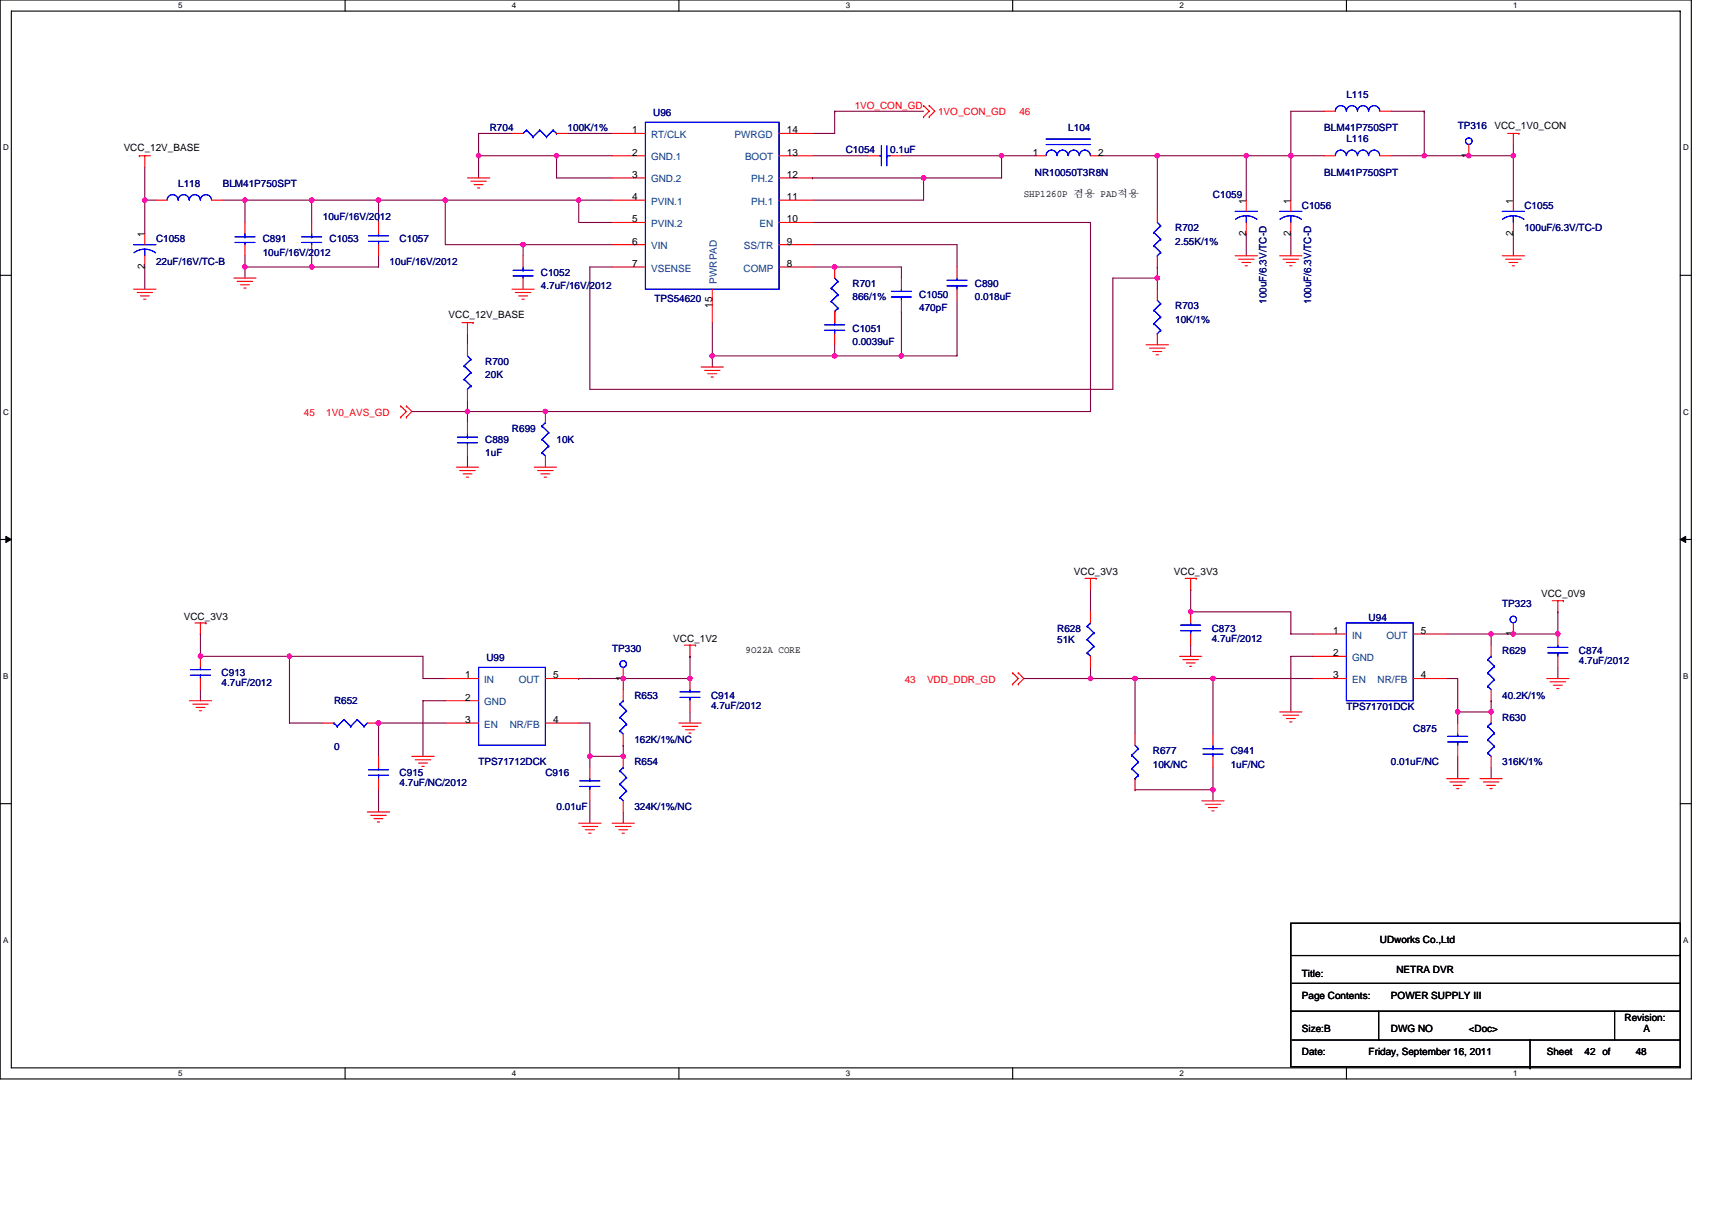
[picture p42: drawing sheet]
<svg xmlns="http://www.w3.org/2000/svg" width="297mm" height="210mm" viewBox="0 0 297 210" stroke-linecap="round" stroke-linejoin="round" font-family="sans-serif">
<defs><g id="words">
<g font-size="1.7" fill="#000080">
<text x="233.6" y="17">L115</text>
<text x="85" y="22.8">R704</text>
<text x="98.5" y="22.8">100K/1%</text>
<text x="113.3" y="20.1">U96</text>
<text x="185.4" y="22.8">L104</text>
<text x="229.8" y="22.8">BLM41P750SPT</text>
<text x="252.9" y="22.4">TP316</text>
<text x="146.7" y="26.6">C1054</text>
<text x="154.5" y="26.6">0.1uF</text>
<text x="233.6" y="24.7">L116</text>
<text x="30.9" y="32.4">L118</text>
<text x="38.6" y="32.4">BLM41P750SPT</text>
<text x="179.6" y="30.5">NR10050T3R8N</text>
<text x="210.5" y="34.4">C1059</text>
<text x="229.8" y="30.5">BLM41P750SPT</text>
<text x="56" y="38.2">10uF/16V/2012</text>
<text x="203.9" y="40.2">R702</text>
<text x="225.9" y="36.3">C1056</text>
<text x="264.5" y="36.3">C1055</text>
<text x="264.5" y="40.2">100uF/6.3V/TC-D</text>
<text x="27.1" y="42.1">C1058</text>
<text x="27.1" y="45.9">22uF/16V/TC-B</text>
<text x="45.6" y="42.1">C891</text>
<text x="45.6" y="44.4">10uF/16V/2012</text>
<text x="57.2" y="42.1">C1053</text>
<text x="67.6" y="45.9">10uF/16V/2012</text>
<text x="69.3" y="42.1">C1057</text>
<text x="93.8" y="47.9">C1052</text>
<text x="203.9" y="42.5">2.55K/1%</text>
<text x="93.8" y="50.2">4.7uF/16V/2012</text>
<text x="113.5" y="52.5">TPS54620</text>
<text x="147.9" y="49.8">R701</text>
<text x="147.9" y="52.1">866/1%</text>
<text x="159.5" y="51.7">C1050</text>
<text x="169.1" y="49.8">C890</text>
<text x="169.1" y="52.1">0.018uF</text>
<text x="203.9" y="53.7">R703</text>
<text x="219.8" y="52.7" transform="rotate(-90 219.8 52.7)">100uF/6.3V/TC-D</text>
<text x="227.5" y="52.7" transform="rotate(-90 227.5 52.7)">100uF/6.3V/TC-D</text>
<text x="147.9" y="57.5">C1051</text>
<text x="147.9" y="59.8">0.0039uF</text>
<text x="159.5" y="54">470pF</text>
<text x="203.9" y="56">10K/1%</text>
<text x="84.2" y="63.3">R700</text>
<text x="84.2" y="65.6">20K</text>
<text x="84.2" y="76.8">C889</text>
<text x="88.8" y="74.9">R699</text>
<text x="96.6" y="76.8">10K</text>
<text x="84.2" y="79.1">1uF</text>
<text x="237.5" y="107.7">U94</text>
<text x="260.6" y="105.4">TP323</text>
<text x="106.2" y="113.1">TP330</text>
<text x="183.4" y="109.6">R628</text>
<text x="183.4" y="111.6">51K</text>
<text x="210.2" y="109.6">C873</text>
<text x="210.2" y="111.4">4.7uF/2012</text>
<text x="260.6" y="113.5">R629</text>
<text x="274" y="113.5">C874</text>
<text x="38.5" y="117.4">C913</text>
<text x="38.5" y="119.1">4.7uF/2012</text>
<text x="84.4" y="114.7">U99</text>
<text x="274" y="115.2">4.7uF/2012</text>
<text x="58" y="122.2">R652</text>
<text x="110.1" y="121.2">R653</text>
<text x="123.4" y="121.2">C914</text>
<text x="123.4" y="123">4.7uF/2012</text>
<text x="233.6" y="123.1">TPS71701DCK</text>
<text x="260.6" y="125.1">R630</text>
<text x="260.6" y="121.2">40.2K/1%</text>
<text x="58" y="130.1">0</text>
<text x="110.1" y="128.9">162K/1%/NC</text>
<text x="200" y="130.9">R677</text>
<text x="213.5" y="130.9">C941</text>
<text x="245.2" y="127">C875</text>
<text x="69.3" y="134.7">C915</text>
<text x="69.3" y="136.5">4.7uF/NC/2012</text>
<text x="83" y="132.8">TPS71712DCK</text>
<text x="94.6" y="134.7">C916</text>
<text x="110.1" y="132.8">R654</text>
<text x="200" y="133.2">10K/NC</text>
<text x="213.5" y="133.2">1uF/NC</text>
<text x="241.3" y="132.8">0.01uF/NC</text>
<text x="260.6" y="132.8">316K/1%</text>
<text x="96.6" y="140.5">0.01uF</text>
<text x="110.1" y="140.5">324K/1%/NC</text>
</g>
<g font-size="1.7">
<text x="109.7" y="23.1">1</text>
<text x="136.5" y="23.1">14</text>
<text x="259.3" y="22.4">VCC_1V0_CON</text>
<text x="21.5" y="26.2">VCC_12V_BASE</text>
<text x="109.7" y="27">2</text>
<text x="136.5" y="27">13</text>
<text x="179.2" y="27">1</text>
<text x="190.6" y="27">2</text>
<text x="254.8" y="27.4" transform="rotate(-90 254.8 27.4)">1</text>
<text x="109.7" y="30.9">3</text>
<text x="109.7" y="34.7">4</text>
<text x="136.5" y="34.7">11</text>
<text x="136.5" y="30.9">12</text>
<text x="177.6" y="34.2">SHP1260P 겸용 PAD적용</text>
<text x="216.2" y="35.3" transform="rotate(-90 216.2 35.3)">1</text>
<text x="223.9" y="35.3" transform="rotate(-90 223.9 35.3)">1</text>
<text x="262.5" y="35.3" transform="rotate(-90 262.5 35.3)">1</text>
<text x="25.1" y="41.1" transform="rotate(-90 25.1 41.1)">1</text>
<text x="109.7" y="38.6">5</text>
<text x="136.5" y="38.6">10</text>
<text x="216.2" y="40.9" transform="rotate(-90 216.2 40.9)">2</text>
<text x="223.9" y="40.9" transform="rotate(-90 223.9 40.9)">2</text>
<text x="262.5" y="40.9" transform="rotate(-90 262.5 40.9)">2</text>
<text x="25.1" y="46.7" transform="rotate(-90 25.1 46.7)">2</text>
<text x="109.7" y="42.4">6</text>
<text x="109.7" y="46.3">7</text>
<text x="136.5" y="42.4">9</text>
<text x="136.5" y="46.3">8</text>
<text x="123.6" y="53.4" transform="rotate(-90 123.6 53.4)">15</text>
<text x="77.8" y="55.2">VCC_12V_BASE</text>
<text x="186.3" y="99.8">VCC_3V3</text>
<text x="203.7" y="99.8">VCC_3V3</text>
<text x="31.9" y="107.5">VCC_3V3</text>
<text x="267.4" y="103.7">VCC_0V9</text>
<text x="116.8" y="111.4">VCC_1V2</text>
<text x="129.4" y="113.3">9O22A CORE</text>
<text x="231.3" y="110">1</text>
<text x="231.3" y="113.9">2</text>
<text x="246.5" y="110">5</text>
<text x="262.5" y="110.4" transform="rotate(-90 262.5 110.4)">1</text>
<text x="80.7" y="117.7">1</text>
<text x="96" y="117.7">5</text>
<text x="108.1" y="118.1" transform="rotate(-90 108.1 118.1)">1</text>
<text x="231.3" y="117.7">3</text>
<text x="246.5" y="117.7">4</text>
<text x="80.7" y="121.6">2</text>
<text x="80.7" y="125.5">3</text>
<text x="96" y="125.5">4</text>
<text x="239.4" y="163.7">UDworks Co.,Ltd</text>
<text x="225.9" y="169.5">Title:</text>
<text x="225.9" y="173.4">Page Contents:</text>
<text x="241.3" y="173.4">POWER SUPPLY III</text>
<text x="242.3" y="168.9">NETRA DVR</text>
<text x="225.9" y="179.1">Size:B</text>
<text x="241.3" y="179.1">DWG NO</text>
<text x="254.8" y="179.1">&lt;Doc&gt;</text>
<text x="281.9" y="177.2">Revision:</text>
<text x="285.2" y="179.1">A</text>
<text x="225.9" y="183">Date:</text>
<text x="237.5" y="183">Friday, September 16, 2011</text>
<text x="268.4" y="183">Sheet</text>
<text x="274.9" y="183">42 of</text>
<text x="283.8" y="183">48</text>
</g>
<g font-size="1.7" fill="#004080">
<text x="113" y="23.9">RT/CLK</text>
<text x="127.5" y="23.9">PWRGD</text>
<text x="113" y="27.8">GND.1</text>
<text x="129.3" y="27.8">BOOT</text>
<text x="113" y="31.7">GND.2</text>
<text x="113" y="35.5">PVIN.1</text>
<text x="130.3" y="35.5">PH.1</text>
<text x="130.3" y="31.7">PH.2</text>
<text x="113" y="39.4">PVIN.2</text>
<text x="131.8" y="39.4">EN</text>
<text x="113" y="43.2">VIN</text>
<text x="113" y="47.1">VSENSE</text>
<text x="129" y="47.1">COMP</text>
<text x="129.1" y="43.2">SS/TR</text>
<text x="124.4" y="49.2" transform="rotate(-90 124.4 49.2)">PWRPAD</text>
<text x="234.6" y="110.8">IN</text>
<text x="240.6" y="110.8">OUT</text>
<text x="84" y="118.5">IN</text>
<text x="90" y="118.5">OUT</text>
<text x="234.6" y="114.7">GND</text>
<text x="234.6" y="118.5">EN</text>
<text x="239" y="118.5">NR/FB</text>
<text x="84" y="122.4">GND</text>
<text x="84" y="126.3">EN</text>
<text x="88.5" y="126.3">NR/FB</text>
</g>
<g font-size="1.7" fill="#f00">
<text x="148.3" y="18.9">1VO_CON_GD</text>
<text x="162.8" y="19.9">1VO_CON_GD</text>
<text x="176.9" y="19.9">46</text>
<text x="52.7" y="72.2">45</text>
<text x="56.6" y="72.2">1V0_AVS_GD</text>
<text x="157" y="118.5">43</text>
<text x="160.8" y="118.5">VDD_DDR_GD</text>
</g>
<g font-size="1.4">
<text x="30.9" y="1.5">5</text>
<text x="88.8" y="1.5">4</text>
<text x="146.7" y="1.5">3</text>
<text x="204.7" y="1.5">2</text>
<text x="262.6" y="1.5">1</text>
<text x=".5" y="26.1">D</text>
<text x="292" y="26.1">D</text>
<text x=".5" y="71.9">C</text>
<text x="292" y="71.9">C</text>
<text x=".5" y="117.8">B</text>
<text x="292" y="117.8">B</text>
<text x=".5" y="163.6">A</text>
<text x="292" y="163.6">A</text>
<text x="30.9" y="186.8">5</text>
<text x="88.8" y="186.8">4</text>
<text x="146.7" y="186.8">3</text>
<text x="204.7" y="186.8">2</text>
<text x="262.6" y="186.8">1</text>
</g>
</g></defs>
<path d="M0 0h293.5v187.2h-293.5zM2 1.9h289.5v183.4h-289.5z" fill="none" stroke="#000" stroke-width=".19"/>
<g fill="#fff">
<path d="M30.9 .2h.8v1.6h-.8z"/>
<path d="M30.9 185.5h.8v1.6h-.8z"/>
</g>
<path d="M59.9 0v1.9M59.9 185.3v1.9" fill="none" stroke="#000" stroke-width=".19"/>
<g fill="#fff">
<path d="M88.8 .2h.8v1.6h-.8z"/>
<path d="M88.8 185.5h.8v1.6h-.8z"/>
</g>
<path d="M117.8 0v1.9M117.8 185.3v1.9" fill="none" stroke="#000" stroke-width=".19"/>
<g fill="#fff">
<path d="M146.7 .2h.8v1.6h-.8z"/>
<path d="M146.7 185.5h.8v1.6h-.8z"/>
</g>
<path d="M175.7 0v1.9M175.7 185.3v1.9" fill="none" stroke="#000" stroke-width=".19"/>
<g fill="#fff">
<path d="M204.7 .2h.7v1.6h-.7z"/>
<path d="M204.7 185.5h.7v1.6h-.7z"/>
</g>
<path d="M233.6 0v1.9M233.6 185.3v1.9" fill="none" stroke="#000" stroke-width=".19"/>
<g fill="#fff">
<path d="M262.6 .2h.7v1.6h-.7z"/>
<path d="M262.6 185.5h.7v1.6h-.7z"/>
<path d="M.5 24.8h1v1.6h-1z"/>
<path d="M292 24.8h1v1.6h-1z"/>
<path d="M.5 70.7h1v1.5h-1z"/>
<path d="M292 70.7h1v1.5h-1z"/>
</g>
<path d="M0 47.8h2M291.5 47.8h2" fill="none" stroke="#000" stroke-width=".19"/>
<g fill="#fff">
<path d="M.5 116.5h.9v1.6h-.9z"/>
<path d="M292 116.5h.9v1.6h-.9z"/>
</g>
<path d="M0 93.6h2M291.5 93.6h2" fill="none" stroke="#000" stroke-width=".19"/>
<path d="M1 93.1l1 .5-1 .5zM291.5 93.6l1-.5v1z" fill="#000" stroke="#000" stroke-width=".17"/>
<g fill="#fff">
<path d="M.5 162.4h.9v1.5h-.9z"/>
<path d="M292 162.4h.9v1.5h-.9z"/>
</g>
<path d="M0 139.5h2M291.5 139.5h2M224 160.2h67.5v24.9h-67.5zM224 165.8h67.5M224 175.5h.1M224 175.5h67.5M224.2 170.6h67.3M239.2 175.5v5M280.1 175.5v5M224.2 180.5h67.3M265.5 185.3h.1M265.5 180.5v4.8" fill="none" stroke="#000" stroke-width=".19"/>
<g fill="none" stroke="#800040" stroke-width=".19">
<path d="M144.8 19.3v3.9h-3.9M144.8 19.3h.1M144.8 19.3h15.4M229.8 19.3h-5.8v7.7M241.3 19.3h5.8M247.1 19.3h.1M247.1 19.3v7.7M25.1 29v5.7h2M25.1 34.7h.1M25.1 34.7v5.8M38.6 34.7h3.9M42.5 34.7v3.9"/>
<path d="M42.5 34.7h11.6v3.9M42.5 34.7h.1M54.1 34.7h11.6v3.9M54.1 34.7h.1M65.7 34.7h11.6v7.8h13.5M65.7 34.7h.1M77.3 34.7h23.1v3.9h5.8M77.3 34.7h.1M83 27h.1M83 27v3.9M83 27h13.6M88.8 23.2h-5.8v3.8"/>
<path d="M96.6 27h.1M96.6 27h9.6M96.6 27v3.9h9.6M98.5 23.2h7.7M100.4 34.7h.1M100.4 34.7h5.8M140.9 38.6h48.3v32.8h-94.6M140.9 30.9h.1M140.9 27h9.7M140.9 30.9h19.3M156.4 27h17.4M160.2 30.9v3.8h-19.3"/>
<path d="M173.8 27h.1M173.8 27v3.9h-13.6M173.8 27h5.8M191.2 27h9.6M200.8 27h.1M200.8 27h15.4M200.8 27v9.7M216.2 27v7.7M216.2 27h.1M216.2 27h7.8M224 27h5.8M224 27h.1"/>
<path d="M224 27v7.7M241.3 27h5.8M247.1 27h7.7M254.8 27h.1M254.8 27h7.8M262.6 27h.1M262.6 25.1v1.9M262.6 27v7.7M25.1 46.3v3.9M42.5 46.3h.1M42.5 44.4v1.9h11.6M42.5 46.3v2"/>
<path d="M54.1 44.4v1.9M54.1 46.3h.1M65.7 44.4v1.9h-11.6M81.1 57.9v1.9M90.8 42.5h15.4M90.8 42.5h.1M90.8 42.5v1.9M106.2 46.3h-3.9v21.3h90.8v-19.3h7.7M123.6 56v5.8M140.9 42.5h25.1v3.8M140.9 46.3h3.9M144.8 46.3h.1"/>
<path d="M144.8 46.3h11.6v2M144.8 59.8v2M144.8 54v2M156.4 54h.1M156.4 54v7.8M166 52.1v9.7h-9.6M200.8 48.3v1.9M200.8 46.3h.1M200.8 46.3v2M216.2 40.5v3.9M224 40.5v3.9M262.6 40.5v3.9"/>
<path d="M71.5 71.4h9.6M81.1 79.1v2M81.1 71.4h13.5M81.1 71.4h.1M81.1 69.5v1.9M81.1 71.4v1.9M94.6 71.4h.1M123.6 61.8v1.9M123.6 61.8h.1M123.6 61.8h21.2M144.8 61.8h11.6M34.8 110v3.9h15.4"/>
<path d="M34.8 110h.1M34.8 119.7v1.9M50.2 113.9v11.6h5.8M50.2 113.9h23.2v3.9h3.9M50.2 113.9h.1M100.4 117.8h.1M108.1 117.8h.1M108.1 117.8v1.9M119.7 113.9h.1M119.7 113.9v3.9h-19.3M177.6 117.8h11.6M189.2 102.3v3.9"/>
<path d="M189.2 115.8v2M189.2 117.8h.1M189.2 117.8h21.3M196.9 117.8h.1M196.9 117.8v9.6M206.6 102.3v3.9h17.4v3.8h3.8M206.6 102.3h.1M206.6 112v1.9M210.5 117.8h17.3M210.5 117.8h.1M210.5 117.8v9.6M227.8 113.9h-3.8v9.6"/>
<path d="M251 117.8h1.9v5.7M251 110h7.7M258.7 110v2M258.7 110h.1M262.6 110h.1M270.3 106.2h.1M270.3 115.8v2M270.3 106.2v3.8h-11.6M65.7 125.5v5.8M65.7 125.5h.1M65.7 137.1v3.8M65.7 125.5h11.6"/>
<path d="M77.3 121.6h-3.9v9.7M100.4 125.5h1.9v5.8M102.3 131.3h.1M102.3 131.3v1.9M102.3 139v3.9M108.1 129.3h.1M108.1 129.3v2h-5.8M119.7 123.5v2M196.9 137.1h.1M196.9 137.1h13.6M210.5 133.2v5.8M252.9 123.5h.1"/>
<path d="M252.9 131.3v3.8M252.9 123.5v2M258.7 133.2v1.9M258.7 121.6h.1M258.7 121.6v1.9h-5.8M108.1 140.9v2"/>
</g>
<g fill="#f0f" stroke="#f0f" stroke-width=".19">
<circle cx="206.6" cy="106.2" r=".38"/>
<circle cx="270.3" cy="110" r=".38"/>
<circle cx="262.6" cy="110" r=".38"/>
<circle cx="252.9" cy="123.5" r=".38"/>
<circle cx="258.7" cy="123.5" r=".38"/>
<circle cx="189.2" cy="117.7" r=".38"/>
<circle cx="210.4" cy="137" r=".38"/>
<circle cx="210.4" cy="117.7" r=".38"/>
<circle cx="196.9" cy="117.7" r=".38"/>
<circle cx="258.7" cy="110" r=".38"/>
<circle cx="144.8" cy="46.3" r=".38"/>
<circle cx="96.5" cy="27" r=".38"/>
<circle cx="173.8" cy="27" r=".38"/>
<circle cx="77.2" cy="34.7" r=".38"/>
<circle cx="90.7" cy="42.4" r=".38"/>
<circle cx="65.7" cy="34.7" r=".38"/>
<circle cx="94.6" cy="71.4" r=".38"/>
<circle cx="83" cy="27" r=".38"/>
<circle cx="247.1" cy="27" r=".38"/>
<circle cx="262.6" cy="27" r=".38"/>
<circle cx="42.5" cy="46.3" r=".38"/>
<circle cx="223.9" cy="27" r=".38"/>
<circle cx="216.2" cy="27" r=".38"/>
<circle cx="160.3" cy="30.9" r=".38"/>
<circle cx="156.4" cy="61.8" r=".38"/>
<circle cx="54.1" cy="46.3" r=".38"/>
<circle cx="54.1" cy="34.7" r=".38"/>
<circle cx="144.8" cy="61.8" r=".38"/>
<circle cx="123.6" cy="61.8" r=".38"/>
<circle cx="200.8" cy="27" r=".38"/>
<circle cx="42.5" cy="34.7" r=".38"/>
<circle cx="254.8" cy="27" r=".38"/>
<circle cx="25.1" cy="34.7" r=".38"/>
<circle cx="200.8" cy="48.2" r=".38"/>
<circle cx="100.4" cy="34.7" r=".38"/>
<circle cx="81.1" cy="71.4" r=".38"/>
<circle cx="65.7" cy="125.5" r=".38"/>
<circle cx="119.7" cy="117.7" r=".38"/>
<circle cx="108.1" cy="117.7" r=".38"/>
<circle cx="102.3" cy="131.3" r=".38"/>
<circle cx="50.2" cy="113.9" r=".38"/>
<circle cx="34.8" cy="113.9" r=".38"/>
<circle cx="108.1" cy="131.3" r=".38"/>
</g>
<g fill="none" stroke="#f00" stroke-width=".19">
<path d="M160.2 18.3h.1M160.2 18.3l1 1-1 1M161.2 18.3h.1M161.2 18.3l1 1-1 1M229.8 19.3h1.9M239.4 19.3h1.9M24.2 27h.1M24.2 27h1.9M25.1 27v2M27.1 34.7h1.9M36.7 34.7h1.9M42.5 38.6v1.9"/>
<path d="M54.1 38.6v1.9M65.7 38.6v1.9M81.1 30.9h3.9M81.7 31.5h2.7M82.3 32h1.5M82.8 32.6h.4M88.8 23.2h2M96.6 23.2h1.9M106.2 23.2h5.8M106.2 27h5.8M106.2 34.7h5.8M106.2 30.9h5.8"/>
<path d="M106.2 38.6h5.8M135.2 23.2h5.7M135.2 27h5.7M135.2 34.7h5.7M135.2 30.9h5.7M135.2 38.6h5.7M150.6 27h1.9M154.5 27h1.9M160.2 20.3h.1M161.2 20.3h.1M179.6 27h1.9M189.2 27h2"/>
<path d="M200.8 36.7v1.9M216.2 34.7v2M216.2 38.6v1.9M224 34.7v2M224 38.6v1.9M229.8 27h1.9M239.4 27h1.9M254.8 25.1v1.9M261.6 23.2h1.9M262.6 23.2v1.9M262.6 34.7v2M262.6 38.6v1.9"/>
<path d="M263.5 23.2h.1M23.2 50.2h3.9M23.8 50.8h2.7M24.4 51.4h1.5M24.9 51.9h.4M25.1 40.5v2M25.1 44.4v1.9M40.6 48.3h3.8M41.1 48.8h2.8M41.7 49.4h1.6M42.3 50h.4M42.5 42.5v1.9"/>
<path d="M54.1 42.5v1.9M65.7 42.5v1.9M80.2 56h1.9M81.1 56v1.9M81.1 59.8v2M82.1 56h.1M88.8 50.2h3.9M89.4 50.8h2.7M90 51.4h1.5M90.6 51.9h.3M90.8 44.4v1.9M90.8 48.3v1.9"/>
<path d="M106.2 42.5h5.8M106.2 46.3h5.8M123.6 50.2v5.8M135.2 42.5h5.7M135.2 46.3h5.7M144.8 46.3v2M144.8 54v2M144.8 57.9v1.9M156.4 48.3v1.9M156.4 52.1v1.9M166 46.3v2M166 50.2v1.9"/>
<path d="M198.9 59.8h3.8M200.8 44.4v1.9M200.8 50.2v1.9M200.8 57.9v1.9M214.3 44.4h3.9M214.9 45h2.7M215.5 45.6h1.5M216 46.1h.4M222 44.4h3.9M222.6 45h2.7M223.2 45.6h1.5M223.8 46.1h.4"/>
<path d="M260.6 44.4h3.9M261.2 45h2.7M261.8 45.6h1.5M262.4 46.1h.4M69.5 70.5h.1M69.5 72.4h.1M69.5 70.5l1 .9-1 1M70.5 70.5h.1M70.5 72.4h.1M70.5 70.5l1 .9-1 1M81.1 67.6v1.9M81.1 73.3v2"/>
<path d="M81.1 77.2v1.9M94.6 71.4v1.9M94.6 79.1v2M121.6 63.7h3.9M122.2 64.3h2.7M122.8 64.9h1.6M123.4 65.4h.4M199.4 60.4h2.7M200 61h1.6M200.6 61.6h.4M79.2 81.1h3.8M79.8 81.7h2.7"/>
<path d="M80.3 82.2h1.6M80.9 82.8h.4M92.7 81.1h3.9M93.3 81.7h2.7M93.8 82.2h1.6M94.4 82.8h.4M33.8 108.1h1.9M34.8 108.1v1.9M34.8 113.9v1.9M34.8 117.8v1.9M35.7 108.1h.1M77.3 117.8h5.7"/>
<path d="M94.6 117.8h5.8M108.1 115.8v2M108.1 119.7v1.9M118.8 112h1.9M119.7 112v1.9M119.7 117.8v1.9M120.7 112h.1M175.7 116.8h.1M175.7 118.7h.1M175.7 116.8l1 1-1 .9M176.7 116.8h.1M176.7 118.7h.1"/>
<path d="M176.7 116.8l.9 1-.9 .9M188.3 100.4h1.9M189.2 100.4v1.9M189.2 106.2v1.9M189.2 113.9v1.9M190.2 100.4h.1M204.7 113.9h3.8M205.2 114.5h2.7M205.6 100.4h2M205.8 115h1.6M206.4 115.6h.4M206.6 100.4v1.9"/>
<path d="M206.6 106.2v1.9M206.6 110v2M207.6 100.4h.1M227.8 117.8h5.8M227.8 110h5.8M227.8 113.9h5.8M245.2 117.8h5.8M245.2 110h5.8M258.7 112v1.9M258.7 119.7v1.9M262.6 108.1v1.9M268.4 117.8h3.8"/>
<path d="M268.9 118.3h2.7M269.3 104.2h1.9M269.5 118.9h1.6M270.1 119.5h.4M270.3 104.2v2M270.3 110v2M270.3 113.9v1.9M271.2 104.2h.1M32.8 121.6h3.9M33.4 122.2h2.7M34 122.8h1.6M34.6 123.3h.4"/>
<path d="M56 125.5h2M63.7 125.5h2M65.7 131.3v1.9M65.7 135.1v2M71.5 131.3h3.8M72 131.8h2.7M72.6 132.4h1.6M73.2 133h.4M77.3 125.5h5.7M77.3 121.6h5.7M94.6 125.5h5.8M102.3 133.2v1.9"/>
<path d="M102.3 137.1v1.9M108.1 127.4v1.9M108.1 131.3v1.9M108.1 139v1.9M117.8 125.5h3.8M118.4 126h2.7M119 126.6h1.5M119.5 127.2h.4M119.7 121.6v1.9M196.9 127.4v1.9M196.9 135.1v2M208.5 139h3.9"/>
<path d="M209.1 139.6h2.7M210.5 127.4v1.9M210.5 131.3v1.9M222 123.5h3.9M222.6 124.1h2.7M223.2 124.7h1.5M223.8 125.3h.4M251 135.1h3.8M251.6 135.7h2.7M252.2 136.3h1.5M252.7 136.9h.4M252.9 125.5v1.9"/>
<path d="M252.9 129.3v2M256.8 135.1h3.8M257.4 135.7h2.7M257.9 136.3h1.6M258.5 136.9h.4M258.7 123.5v2M258.7 131.3v1.9M63.7 140.9h3.9M64.3 141.5h2.7M64.9 142.1h1.5M65.5 142.6h.4M100.4 142.9h3.9"/>
<path d="M101 143.4h2.7M101.6 144h1.5M102.1 144.6h.4M106.2 142.9h3.9M106.8 143.4h2.7M107.4 144h1.5M107.9 144.6h.4M209.7 140.1h1.5M210.2 140.7h.4"/>
</g>
<g fill="none" stroke="#00f" stroke-width=".19">
<path d="M231.7 19.3a.95 .95 0 0 1 .9-1 .95 .95 0 0 1 1 1M233.6 19.3a.95 .95 0 0 1 1-1 .95 .95 0 0 1 .9 1 .96 .96 0 0 1 1-1 .96 .96 0 0 1 .9 1M237.5 19.3a.96 .96 0 0 1 .9-1 .96 .96 0 0 1 1 1M29 34.7a.95 .95 0 0 1 .9-.9 .95 .95 0 0 1 1 .9M30.9 34.7a.95 .95 0 0 1 1-.9 .95 .95 0 0 1 .9 .9 .96 .96 0 0 1 1-.9 .96 .96 0 0 1 1 .9M34.8 34.7a.96 .96 0 0 1 .9-.9 .96 .96 0 0 1 1 .9M91.4 22.6h.1M91.4 22.6l-.6 .6M91.4 22.6l1.1 1.1M92.5 23.7h.1M93.7 22.6h.1M93.7 22.6l-1.2 1.1"/>
<path d="M93.7 22.6l1.1 1.1M94.8 23.7h.1M96 22.6h.1M96 22.6l-1.2 1.1M96 22.6l.6 .6M96.6 23.2h.1M112 21.2h23.2v29h-23.2zM152.5 27h.4M152.9 25.3v3.5M153.9 25.3v3.5M153.9 27h.1M153.9 27h.6"/>
<path d="M181.5 25.1h7.7M181.5 24.1h7.7M181.5 27a.95 .95 0 0 1 1-.9 .95 .95 0 0 1 .9 .9M183.4 27a.95 .95 0 0 1 1-.9 .95 .95 0 0 1 .9 .9 .96 .96 0 0 1 1-.9 .96 .96 0 0 1 1 .9M187.3 27a.95 .95 0 0 1 .9-.9 .95 .95 0 0 1 1 .9M200.8 38.6l.6 .6M201.4 39.2h.1M201.4 39.2l-1.2 1.1M214.3 36.7h3.9M216.2 37.4l1.2 .3 .7 .4M216.2 37.4l-1.2 .3-.6 .4M216.2 37.4v1.2"/>
<path d="M222 36.7h3.9M223.9 37.4l1.2 .3 .7 .4M223.9 37.4l-1.1 .3-.7 .4M224 37.4v1.2M231.7 27a.95 .95 0 0 1 .9-.9 .95 .95 0 0 1 1 .9M233.6 27a.95 .95 0 0 1 1-.9 .95 .95 0 0 1 .9 .9 .96 .96 0 0 1 1-.9 .96 .96 0 0 1 .9 .9M237.5 27a.96 .96 0 0 1 .9-.9 .96 .96 0 0 1 1 .9M260.6 36.7h3.9M262.5 37.4l1.2 .3 .7 .4M262.5 37.4l-1.1 .3-.7 .4M262.6 37.4v1.2M23.2 42.5h3.9"/>
<path d="M25.1 43.2l1.2 .3 .7 .4M25.1 43.2l-1.2 .3-.7 .4M25.1 43.2v1.2M40.8 41.1h3.4M40.8 42.1h3.4M42.5 42.1v.4M42.5 41.1h.1M42.5 40.5v.6M52.3 41.1h3.5M52.3 42.1h3.5M54.1 42.1v.4M54.1 41.1h.1"/>
<path d="M54.1 40.5v.6M63.9 41.9h3.5M63.9 40.9h3.5M65.7 40.5v.4M65.7 41.9h.1M65.7 41.9v.6M89 46.9h3.5M89 47.9h3.5M90.8 47.9v.4M90.8 46.9h.1M90.8 46.3v.6M143.1 57.3h3.5"/>
<path d="M143.1 56.4h3.5M144.2 50h.1M144.2 52.3h.1M144.2 50l1.2 1.2M144.2 52.3l1.2 1.2M144.8 56v.4M144.8 57.3h.1M144.8 54h.1M144.8 57.3v.6M144.8 48.3l.6 .5M145.4 48.8h.1M145.4 51.2h.1"/>
<path d="M145.4 53.5h.1M145.4 48.8l-1.2 1.2M145.4 51.2l-1.2 1.1M145.4 53.5l-.6 .5M154.7 51.5h3.4M154.7 50.6h3.4M156.4 50.2v.4M156.4 51.5h.1M156.4 51.5v.6M164.3 49.6h3.5M164.3 48.6h3.5M166 48.3v.3"/>
<path d="M166 49.6h.1M166 49.6v.6M200.2 40.3h.1M200.2 42.7h.1M200.2 53.8h.1M200.2 56.2h.1M200.2 40.3l1.2 1.2M200.2 42.7l1.2 1.1M200.2 53.8l1.2 1.2M200.2 56.2l1.2 1.1M200.8 44.4h.1M200.8 57.9h.1"/>
<path d="M200.8 52.1l.6 .6M201.4 41.5h.1M201.4 43.8h.1M201.4 52.7h.1M201.4 55h.1M201.4 57.3h.1M201.4 41.5l-1.2 1.2M201.4 43.8l-.6 .6M201.4 52.7l-1.2 1.1M201.4 55l-1.2 1.2M201.4 57.3l-.6 .6M79.4 75.9h3.4"/>
<path d="M79.4 76.8h3.4M80.5 63.5h.1M80.5 65.8h.1M80.5 63.5l1.2 1.2M80.5 65.8l1.2 1.2M81.1 67.6h.1M81.1 76.8v.4M81.1 75.9h.1M81.1 61.8l.6 .6M81.1 75.3v.6M81.7 62.4h.1M81.7 64.7h.1"/>
<path d="M81.7 67h.1M81.7 62.4l-1.2 1.1M81.7 64.7l-1.2 1.1M81.7 67l-.6 .6M94 78.6h.1M94 76.2h.1M94 73.9h.1M94 78.6l.6 .5M94 76.2l1.2 1.2M94 73.9l1.2 1.2M94.6 73.3h.1M94.6 73.3l-.6 .6"/>
<path d="M95.2 77.4h.1M95.2 75.1h.1M95.2 77.4l-1.2 1.2M95.2 75.1l-1.2 1.1M33 117.2h3.5M33 116.2h3.5M34.8 115.8v.4M34.8 117.2h.1M34.8 117.2v.6M83 115.8h11.6v13.5h-11.6zM119.7 119.7v.4M188.6 113.3h.1"/>
<path d="M188.6 111h.1M188.6 108.7h.1M188.6 113.3l.6 .6M188.6 111l1.2 1.2M188.6 108.7l1.2 1.1M189.2 108.1h.1M189.2 108.1l-.6 .6M189.8 112.2h.1M189.8 109.8h.1M189.8 112.2l-1.2 1.1M189.8 109.8l-1.2 1.2M204.8 109.5h3.5"/>
<path d="M204.8 108.5h3.5M206.6 108.1v.4M206.6 109.5h.1M206.6 109.5v.5M233.6 108.1h11.6v13.5h-11.6zM258.1 119.1h.1M258.1 116.8h.1M258.1 114.5h.1M258.1 119.1l.6 .6M258.1 116.8l1.2 1.1M258.1 114.5l1.2 1.1M258.7 113.9h.1"/>
<path d="M258.7 113.9l-.6 .6M259.3 117.9h.1M259.3 115.6h.1M259.3 117.9l-1.2 1.2M259.3 115.6l-1.2 1.2M268.6 113.3h3.4M268.6 112.4h3.4M270.3 112v.4M270.3 113.3h.1M270.3 113.3v.6M58 125.5h.1M58 125.5l.5 .5"/>
<path d="M58.5 126h.1M59.7 124.9h.1M59.7 124.9l1.2 1.1M59.7 124.9l-1.2 1.1M60.9 126h.1M62 124.9h.1M62 124.9l1.2 1.1M62 124.9l-1.1 1.1M63.2 126h.1M63.7 125.5l-.5 .5M63.9 134.5h3.5M63.9 133.6h3.5"/>
<path d="M65.7 133.2v.4M65.7 134.5h.1M65.7 134.5v.6M100.6 136.5h3.5M100.6 135.5h3.5M102.3 135.1v.4M102.3 136.5h.1M102.3 136.5v.6M107.6 138.4h.1M107.6 136.1h.1M107.6 133.8h.1M107.6 126.8h.1"/>
<path d="M107.6 124.5h.1M107.6 122.2h.1M107.6 138.4l.5 .6M107.6 136.1l1.1 1.1M107.6 133.8l1.1 1.1M107.6 126.8l.5 .6M107.6 124.5l1.1 1.2M107.6 122.2l1.1 1.1M108.1 133.2h.1M108.1 121.6h.1M108.1 133.2l-.5 .6M108.1 121.6l-.5 .6"/>
<path d="M108.7 137.2h.1M108.7 134.9h.1M108.7 125.7h.1M108.7 123.3h.1M108.7 137.2l-1.1 1.2M108.7 134.9l-1.1 1.2M108.7 125.7l-1.1 1.1M108.7 123.3l-1.1 1.2M118 121h3.5M118 120.1h3.5M119.7 121h.1M119.7 121v.6"/>
<path d="M196.4 131.1h.1M196.4 133.4h.1M196.4 131.1l1.1 1.1M196.4 133.4l1.1 1.1M196.9 135.1h.1M196.9 129.3l.6 .6M197.5 129.9h.1M197.5 132.2h.1M197.5 134.5h.1M197.5 129.9l-1.1 1.2M197.5 132.2l-1.1 1.2M197.5 134.5l-.6 .6"/>
<path d="M208.7 129.9h3.5M208.7 130.9h3.5M210.5 130.9v.4M210.5 129.9h.1M210.5 129.3v.6M251.2 128.8h3.5M251.2 127.8h3.5M252.9 127.4v.4M252.9 128.8h.1M252.9 128.8v.5M258.1 130.7h.1M258.1 128.4h.1"/>
<path d="M258.1 126h.1M258.1 130.7l.6 .6M258.1 128.4l1.2 1.1M258.1 126l1.2 1.2M258.7 125.5h.1M258.7 125.5l-.6 .5M259.3 129.5h.1M259.3 127.2h.1M259.3 129.5l-1.2 1.2M259.3 127.2l-1.2 1.2"/>
<circle cx="254.8" cy="24.5" r=".57"/>
<circle cx="108.1" cy="115.2" r=".57"/>
<circle cx="262.6" cy="107.5" r=".57"/>
</g>
<use href="#words"/>
</svg>
